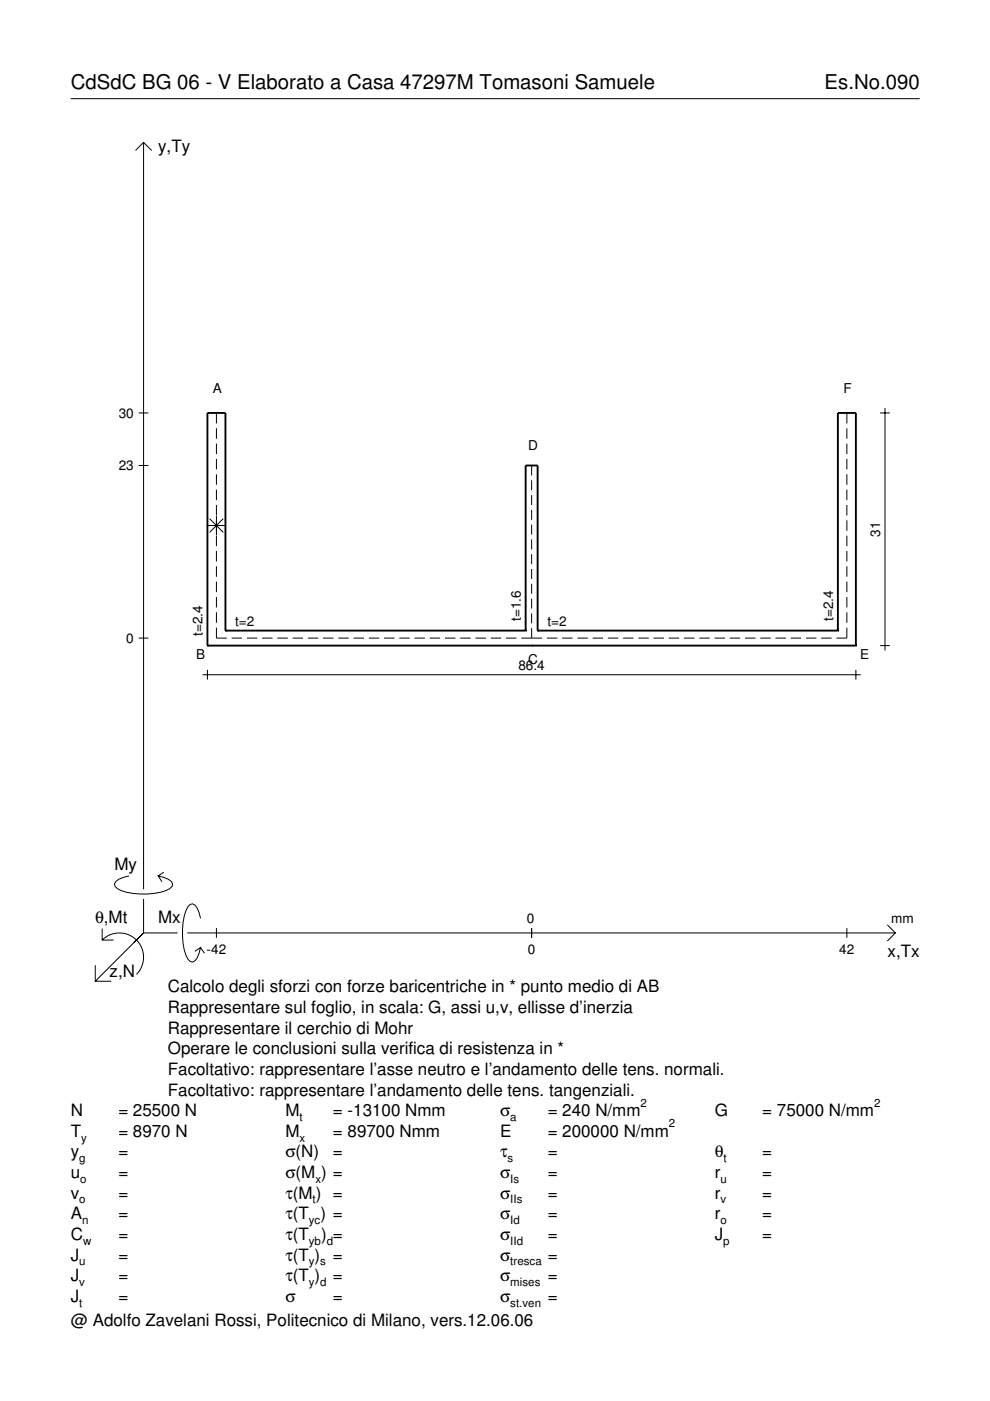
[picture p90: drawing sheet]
<svg xmlns="http://www.w3.org/2000/svg" width="210mm" height="297mm" viewBox="0 0 210 297" stroke-linecap="round" stroke-linejoin="round" font-family="sans-serif">
<defs><g id="words">
<g font-size="4.3">
<text x="15" y="18.9">CdSdC BG 06 - V Elaborato a Casa 47297M Tomasoni Samuele</text>
<text x="174.8" y="18.9">Es.No.090</text>
</g>
<g font-size="3.6">
<text x="33.5" y="32.3">y,Ty</text>
<text x="24.3" y="184.4">My</text>
<text x="20.1" y="195.7">θ,Mt</text>
<text x="33.5" y="195.7">Mx</text>
<text x="188.2" y="203">x,Tx</text>
<text x="23.2" y="207.1">z,N</text>
<text x="35.6" y="210.4">Calcolo degli sforzi con forze baricentriche in * punto medio di AB</text>
<text x="35.6" y="214.8">Rappresentare sul foglio, in scala: G, assi u,v, ellisse d’inerzia</text>
<text x="35.6" y="219.2">Rappresentare il cerchio di Mohr</text>
<text x="35.6" y="223.5">Operare le conclusioni sulla verifica di resistenza in *</text>
<text x="35.6" y="227.9">Facoltativo: rappresentare l’asse neutro e l’andamento delle tens. normali.</text>
<text x="35.6" y="232.3">Facoltativo: rappresentare l’andamento delle tens. tangenziali.</text>
<text x="15" y="236.7">N</text>
<text x="25.1" y="236.7">= 25500 N</text>
<text x="60.5" y="236.7">M</text>
<text x="70.6" y="236.7">= -13100 Nmm</text>
<text x="106" y="236.7">σ</text>
<text x="116.1" y="236.7">= 240 N/mm</text>
<text x="151.5" y="236.7">G</text>
<text x="161.6" y="236.7">= 75000 N/mm</text>
<text x="15" y="241">T</text>
<text x="15" y="245.4">y</text>
<text x="25.1" y="241">= 8970 N</text>
<text x="25.1" y="245.4">=</text>
<text x="60.5" y="241">M</text>
<text x="60.5" y="245.4">σ(N)</text>
<text x="70.6" y="241">= 89700 Nmm</text>
<text x="70.6" y="245.4">=</text>
<text x="106" y="241">E</text>
<text x="106" y="245.4">τ</text>
<text x="116.1" y="241">= 200000 N/mm</text>
<text x="116.1" y="245.4">=</text>
<text x="151.5" y="245.4">θ</text>
<text x="161.6" y="245.4">=</text>
<text x="15" y="249.8">u</text>
<text x="25.1" y="249.8">=</text>
<text x="60.5" y="249.8">σ(M ) =</text>
<text x="106" y="249.8">σ</text>
<text x="116.1" y="249.8">=</text>
<text x="151.5" y="249.8">r</text>
<text x="161.6" y="249.8">=</text>
<text x="15" y="254.2">v</text>
<text x="25.1" y="254.2">=</text>
<text x="60.5" y="254.2">τ(M ) =</text>
<text x="106" y="254.2">σ</text>
<text x="116.1" y="254.2">=</text>
<text x="151.5" y="254.2">r</text>
<text x="161.6" y="254.2">=</text>
<text x="15" y="258.5">A</text>
<text x="15" y="262.9">C</text>
<text x="25.1" y="258.5">=</text>
<text x="25.1" y="262.9">=</text>
<text x="60.5" y="258.5">τ(T ) =</text>
<text x="60.5" y="262.9">τ(T</text>
<text x="68.1" y="262.9">) =</text>
<text x="106" y="258.5">σ</text>
<text x="106" y="262.9">σ</text>
<text x="116.1" y="258.5">=</text>
<text x="116.1" y="262.9">=</text>
<text x="151.5" y="258.5">r</text>
<text x="151.5" y="262.9">J</text>
<text x="161.6" y="258.5">=</text>
<text x="161.6" y="262.9">=</text>
<text x="15" y="267.3">J</text>
<text x="25.1" y="267.3">=</text>
<text x="60.5" y="267.3">τ(T )</text>
<text x="70.6" y="267.3">=</text>
<text x="106" y="267.3">σ</text>
<text x="116.1" y="267.3">=</text>
<text x="15" y="271.7">J</text>
<text x="25.1" y="271.7">=</text>
<text x="60.5" y="271.7">τ(T )</text>
<text x="70.6" y="271.7">=</text>
<text x="106" y="271.7">σ</text>
<text x="116.1" y="271.7">=</text>
<text x="15" y="281.2">@ Adolfo Zavelani Rossi, Politecnico di Milano, vers.12.06.06</text>
<text x="15" y="276">J</text>
<text x="25.1" y="276">=</text>
<text x="60.5" y="276">σ</text>
<text x="70.6" y="276">=</text>
<text x="106" y="276">σ</text>
<text x="116.1" y="276">=</text>
</g>
<g font-size="2.9">
<text x="45.1" y="83.4">A</text>
<text x="178.8" y="83.4">F</text>
<text x="25.2" y="88.6">30</text>
<text x="112" y="95.5">D</text>
<text x="25.2" y="99.7">23</text>
<text x="186.6" y="113.8" transform="rotate(-90 186.6 113.8)">31</text>
<text x="110.4" y="131.6" transform="rotate(-90 110.4 131.6)">t=1.6</text>
<text x="176.6" y="131.6" transform="rotate(-90 176.6 131.6)">t=2.4</text>
<text x="26.8" y="136.3">0</text>
<text x="42.9" y="134.8" transform="rotate(-90 42.9 134.8)">t=2.4</text>
<text x="49.9" y="132.7">t=2</text>
<text x="116" y="132.7">t=2</text>
<text x="41.6" y="139.8">B</text>
<text x="109.9" y="142">86.4</text>
<text x="112" y="140.8">C</text>
<text x="182.4" y="139.8">E</text>
<text x="111.7" y="195.7">0</text>
<text x="189" y="195.7">mm</text>
<text x="43.8" y="202.2">-42</text>
<text x="111.9" y="202.2">0</text>
<text x="178" y="202.2">42</text>
</g>
<g font-size="2.4">
<text x="63.5" y="237.7">t</text>
<text x="108.2" y="237.7">a</text>
<text x="135.8" y="234.7">2</text>
<text x="141.8" y="239">2</text>
<text x="185.3" y="234.7">2</text>
<text x="17.2" y="242">y</text>
<text x="63.5" y="242">x</text>
<text x="16.8" y="246.4">g</text>
<text x="17" y="250.8">o</text>
<text x="66.9" y="250.8">x</text>
<text x="107.6" y="246.4">s</text>
<text x="108.2" y="250.8">Is</text>
<text x="152.7" y="250.8">u</text>
<text x="153.4" y="246.4">t</text>
<text x="16.8" y="255.2">o</text>
<text x="66.3" y="255.2">t</text>
<text x="108.2" y="255.2">IIs</text>
<text x="152.7" y="255.2">v</text>
<text x="17.4" y="259.5">n</text>
<text x="17.6" y="263.9">w</text>
<text x="65.5" y="259.5">yc</text>
<text x="65.5" y="263.9">yb d</text>
<text x="108.2" y="259.5">Id</text>
<text x="108.2" y="263.9">IId</text>
<text x="152.7" y="259.5">o</text>
<text x="153.3" y="263.9">p</text>
<text x="16.8" y="268.3">u</text>
<text x="65.5" y="268.3">y s</text>
<text x="108.2" y="268.3">tresca</text>
<text x="16.8" y="272.7">v</text>
<text x="65.5" y="272.7">y d</text>
<text x="108.2" y="272.7">mises</text>
<text x="16.8" y="277">t</text>
<text x="108.2" y="277">st.ven</text>
</g>
</g></defs>
<g fill="none" stroke="#000" stroke-width=".21">
<path d="M15 20.9h180M28.7 31.9l1.7-1.7 1.8 1.7M30.4 30.2v158.3M29.4 87.6h2.1M29.4 98.7h2.1M45.9 87.6v2.2M45.9 90.8v2.2M45.9 94.1v2.2M45.9 97.3v2.2M112.7 98.7v2.1M179.6 87.6v2.2M179.6 90.8v2.2"/>
<path d="M179.6 94.1v2.2M179.6 97.3v2.2M186.6 87.6h2.1M187.6 86.5v51.4M43.8 111.4h4.1M44.4 110l2.9 2.9M45.9 100.6v2.2M45.9 103.8v2.2M45.9 107.1v2.2M45.9 109.4v4.1M45.9 113.6v2.2M45.9 116.8v2.2"/>
<path d="M47.3 110l-2.9 2.9M112.7 101.8v2.1M112.7 105v2.1M112.7 108.1v2.1M112.7 111.2v2.1M112.7 114.4v2.1M112.7 117.5v2.1M179.6 100.6v2.2M179.6 103.8v2.2M179.6 107.1v2.2M179.6 110.3v2.2M179.6 113.6v2.2"/>
<path d="M179.6 116.8v2.2M29.4 135.3h2.1M45.9 133.1v2.2h2.2M45.9 120.1v2.2M45.9 123.3v2.2M45.9 126.6v2.2M45.9 129.8v2.2M49.1 135.3h2.2M52.3 135.3h2.2M55.6 135.3h2.2M58.8 135.3h2.2M62 135.3h2.2"/>
<path d="M65.3 135.3h2.2M68.5 135.3h2.2M71.7 135.3h2.2M75 135.3h2.2M78.2 135.3h2.2M81.4 135.3h2.2M84.7 135.3h2.2M87.9 135.3h2.2M91.1 135.3h2.2M94.4 135.3h2.2M97.6 135.3h2.2M100.8 135.3h2.2"/>
<path d="M104.1 135.3h2.2M107.3 135.3h2.2M110.5 135.3h4.4M112.7 120.6v2.2M112.7 123.8v2.1M112.7 126.9v2.1M112.7 130.1v2.1M112.7 133.2v2.1M115.9 135.3h2.3M119.2 135.3h2.2M122.4 135.3h2.2M125.6 135.3h2.2"/>
<path d="M128.9 135.3h2.2M132.1 135.3h2.2M135.3 135.3h2.2M138.6 135.3h2.2M141.8 135.3h2.2M145 135.3h2.2M148.3 135.3h2.2M151.5 135.3h2.2M154.7 135.3h2.2M158 135.3h2.2M161.2 135.3h2.2M164.4 135.3h2.2"/>
<path d="M167.7 135.3h2.2M170.9 135.3h2.2M174.1 135.3h2.2M179.6 133.1v2.2h-2.3M179.6 120.1v2.2M179.6 123.3v2.2M179.6 126.6v2.2M179.6 129.8v2.2M186.6 136.9h2.1M42.9 143.1h139.6M44 142v2.1M181.5 142v2.1"/>
<path d="M21.7 199.3a5.1 5.1 0 0 1 7.2 0 5.1 5.1 0 0 1 0 7.3M21.7 196.9v2.4h2.4M27.3 185.7a3.6 3.6 0 0 0-3 1.7l.1 .5a5.6 5.6 0 0 0 3.8 1.5 13.4 13.4 0 0 0 7.8-1l.5-.5 .1-.5a3.6 3.6 0 0 0-3.1-1.7l.8 1.2M30.4 190.6v7.2M30.4 197.8l-10.2 10.2M30.4 197.8h7.2M34.7 184.9l-1.2 .8M39.7 197.8h150.1M42.5 194.7a3.6 3.6 0 0 0-1.7-3.1l-.5 .2a5.7 5.7 0 0 0-1.5 3.7 13.3 13.3 0 0 0 1 7.9l.5 .5 .5 .1a3.6 3.6 0 0 0 1.7-3.1l-1.2 .8M45.9 196.8v2M112.7 196.8v2M179.6 196.8v2"/>
<path d="M188.1 196.1l1.7 1.7-1.7 1.7M20.2 204.7v3.3h3.4M42.5 200.9l.8 1.2"/>
</g>
<g fill="none" stroke="#000" stroke-width=".4">
<path d="M44 136.9h.1M44 136.9h137.5M47.8 133.7h.1M47.8 133.7v-46.1h-3.8v49.3M47.8 133.7h63.6M111.4 133.7h.1M111.4 133.7v-35h2.6v35M112.7 136.9h.1M114 133.7h.1M114 133.7h63.6M177.6 133.7h.1M177.6 133.7v-46.1h3.9v49.3"/>
<path d="M181.5 136.9h.1"/>
</g>
<use href="#words"/>
</svg>
